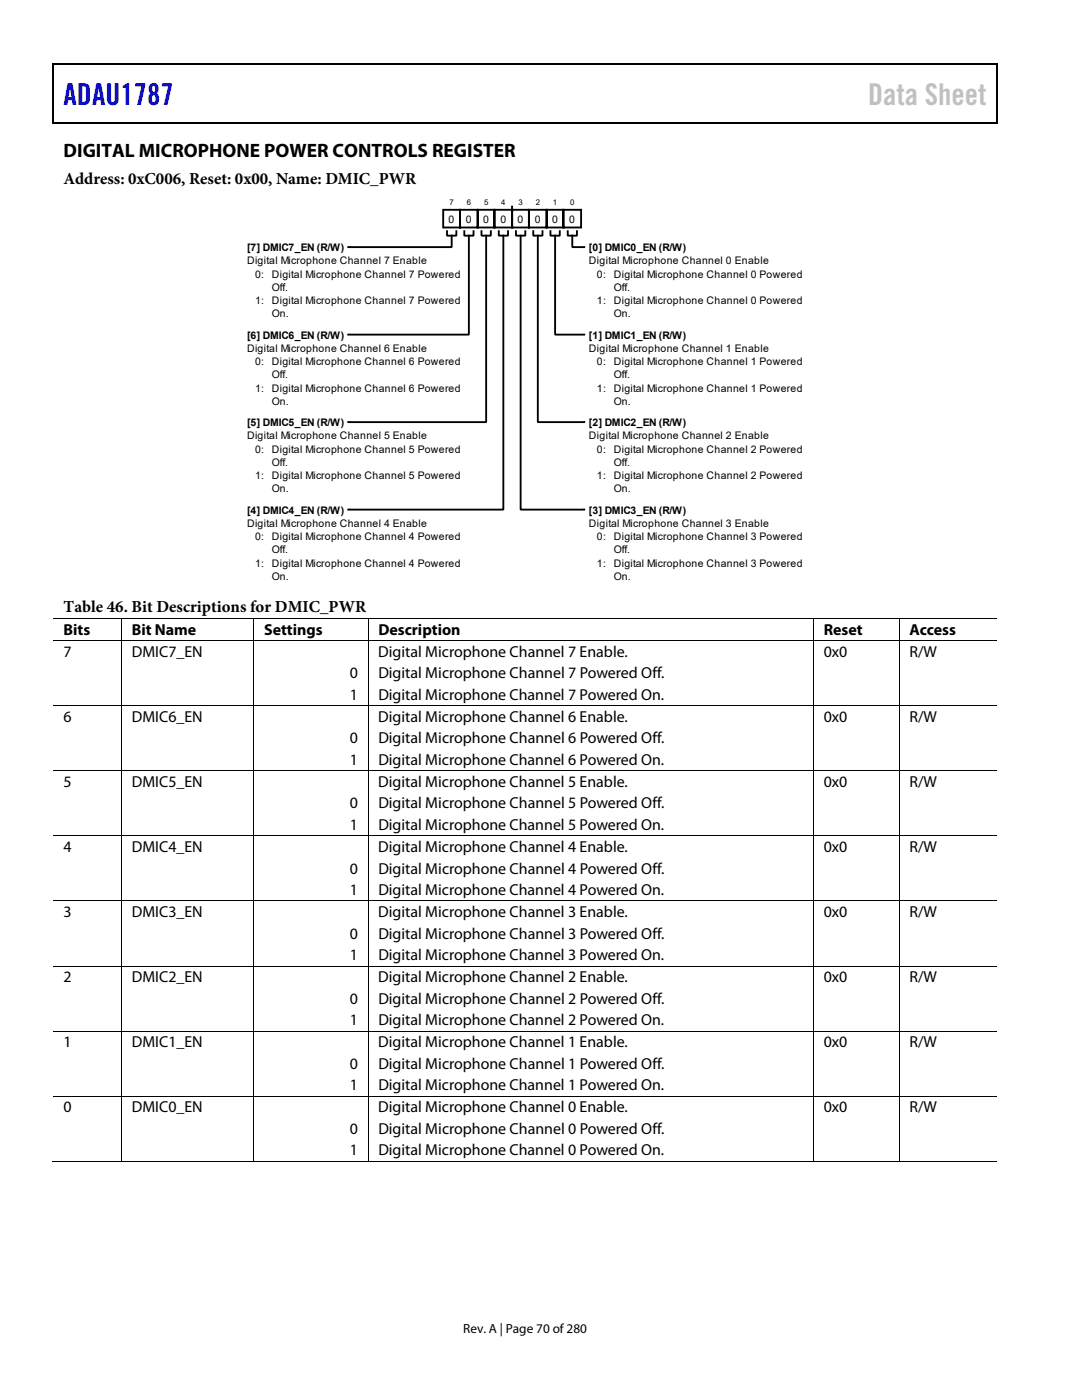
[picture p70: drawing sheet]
<svg xmlns="http://www.w3.org/2000/svg" width="216mm" height="279mm" viewBox="0 0 216 279" stroke-linecap="round" stroke-linejoin="round" font-family="sans-serif">
<defs><g id="words">
<text font-size="6" fill="#00f" x="12.7" y="21">ADAU1787</text>
<text font-size="6" fill="#c0c0c0" x="173.2" y="21">Data Sheet</text>
<text font-size="3.9" x="12.7" y="31.3">DIGITAL MICROPHONE POWER CONTROLS REGISTER</text>
<g font-size="3.3">
<text x="12.7" y="36.8">Address: 0xC006, Reset: 0x00, Name: DMIC_PWR</text>
<text x="12.7" y="122.2">Table 46. Bit Descriptions for DMIC_PWR</text>
</g>
<g font-size="3.2">
<text x="12.7" y="126.7">Bits</text>
<text x="12.7" y="131.1">7</text>
<text x="26.3" y="131.1">DMIC7_EN</text>
<text x="26.3" y="126.7">Bit Name</text>
<text x="52.7" y="126.7">Settings</text>
<text x="75.5" y="131.1">Digital Microphone Channel 7 Enable.</text>
<text x="75.5" y="126.7">Description</text>
<text x="164.4" y="126.7">Reset</text>
<text x="164.4" y="131.1">0x0</text>
<text x="181.5" y="126.7">Access</text>
<text x="181.5" y="131.1">R/W</text>
<text x="69.8" y="135.4">0</text>
<text x="75.5" y="135.4">Digital Microphone Channel 7 Powered Off.</text>
<text x="69.8" y="139.7">1</text>
<text x="75.5" y="139.7">Digital Microphone Channel 7 Powered On.</text>
<text x="12.7" y="144.1">6</text>
<text x="26.3" y="144.1">DMIC6_EN</text>
<text x="69.8" y="148.4">0</text>
<text x="75.5" y="144.1">Digital Microphone Channel 6 Enable.</text>
<text x="75.5" y="148.4">Digital Microphone Channel 6 Powered Off.</text>
<text x="164.4" y="144.1">0x0</text>
<text x="181.5" y="144.1">R/W</text>
<text x="69.8" y="152.7">1</text>
<text x="75.5" y="152.7">Digital Microphone Channel 6 Powered On.</text>
<text x="12.7" y="157">5</text>
<text x="26.3" y="157">DMIC5_EN</text>
<text x="69.8" y="161.3">0</text>
<text x="75.5" y="157">Digital Microphone Channel 5 Enable.</text>
<text x="75.5" y="161.3">Digital Microphone Channel 5 Powered Off.</text>
<text x="164.4" y="157">0x0</text>
<text x="181.5" y="157">R/W</text>
<text x="69.8" y="165.6">1</text>
<text x="75.5" y="165.6">Digital Microphone Channel 5 Powered On.</text>
<text x="12.7" y="170">4</text>
<text x="26.3" y="170">DMIC4_EN</text>
<text x="75.5" y="170">Digital Microphone Channel 4 Enable.</text>
<text x="164.4" y="170">0x0</text>
<text x="181.5" y="170">R/W</text>
<text x="69.8" y="178.6">1</text>
<text x="69.8" y="174.3">0</text>
<text x="75.5" y="178.6">Digital Microphone Channel 4 Powered On.</text>
<text x="75.5" y="174.3">Digital Microphone Channel 4 Powered Off.</text>
<text x="12.7" y="183">3</text>
<text x="26.3" y="183">DMIC3_EN</text>
<text x="75.5" y="183">Digital Microphone Channel 3 Enable.</text>
<text x="164.4" y="183">0x0</text>
<text x="181.5" y="183">R/W</text>
<text x="69.8" y="191.6">1</text>
<text x="69.8" y="187.3">0</text>
<text x="75.5" y="191.6">Digital Microphone Channel 3 Powered On.</text>
<text x="75.5" y="187.3">Digital Microphone Channel 3 Powered Off.</text>
<text x="12.7" y="196">2</text>
<text x="26.3" y="196">DMIC2_EN</text>
<text x="75.5" y="196">Digital Microphone Channel 2 Enable.</text>
<text x="164.4" y="196">0x0</text>
<text x="181.5" y="196">R/W</text>
<text x="69.8" y="200.3">0</text>
<text x="75.5" y="200.3">Digital Microphone Channel 2 Powered Off.</text>
<text x="12.7" y="209">1</text>
<text x="26.3" y="209">DMIC1_EN</text>
<text x="69.8" y="204.6">1</text>
<text x="75.5" y="209">Digital Microphone Channel 1 Enable.</text>
<text x="75.5" y="204.6">Digital Microphone Channel 2 Powered On.</text>
<text x="164.4" y="209">0x0</text>
<text x="181.5" y="209">R/W</text>
<text x="69.8" y="213.3">0</text>
<text x="75.5" y="213.3">Digital Microphone Channel 1 Powered Off.</text>
<text x="12.7" y="221.9">0</text>
<text x="26.3" y="221.9">DMIC0_EN</text>
<text x="69.8" y="217.6">1</text>
<text x="75.5" y="221.9">Digital Microphone Channel 0 Enable.</text>
<text x="75.5" y="217.6">Digital Microphone Channel 1 Powered On.</text>
<text x="164.4" y="221.9">0x0</text>
<text x="181.5" y="221.9">R/W</text>
<text x="69.8" y="226.2">0</text>
<text x="75.5" y="226.2">Digital Microphone Channel 0 Powered Off.</text>
<text x="69.8" y="230.5">1</text>
<text x="75.5" y="230.5">Digital Microphone Channel 0 Powered On.</text>
</g>
<text font-size="2.6" x="92.4" y="266">Rev. A | Page 70 of 280</text>
<g font-size="2.1">
<text x="89.5" y="44.4">0</text>
<text x="93" y="44.4">0</text>
<text x="96.4" y="44.4">0</text>
<text x="99.8" y="44.4">0</text>
<text x="103.3" y="44.4">0</text>
<text x="106.7" y="44.4">0</text>
<text x="110.2" y="44.4">0</text>
<text x="113.6" y="44.4">0</text>
<text x="49.3" y="52.8">Digital Microphone Channel 7 Enable</text>
<text x="49.3" y="50.1">[7] DMIC7_EN (R/W)</text>
<text x="117.5" y="50.1">[0] DMIC0_EN (R/W)</text>
<text x="117.5" y="52.8">Digital Microphone Channel 0 Enable</text>
<text x="50.9" y="55.4">0:</text>
<text x="54.2" y="58.1">Off.</text>
<text x="54.2" y="55.4">Digital Microphone Channel 7 Powered</text>
<text x="119.1" y="55.4">0:</text>
<text x="122.5" y="58.1">Off.</text>
<text x="122.5" y="55.4">Digital Microphone Channel 0 Powered</text>
<text x="50.9" y="60.7">1:</text>
<text x="54.2" y="63.4">On.</text>
<text x="54.2" y="60.7">Digital Microphone Channel 7 Powered</text>
<text x="119.1" y="60.7">1:</text>
<text x="122.5" y="63.4">On.</text>
<text x="122.5" y="60.7">Digital Microphone Channel 0 Powered</text>
<text x="49.3" y="70.2">Digital Microphone Channel 6 Enable</text>
<text x="49.3" y="67.6">[6] DMIC6_EN (R/W)</text>
<text x="117.5" y="67.6">[1] DMIC1_EN (R/W)</text>
<text x="117.5" y="70.2">Digital Microphone Channel 1 Enable</text>
<text x="50.9" y="72.9">0:</text>
<text x="54.2" y="75.5">Off.</text>
<text x="54.2" y="72.9">Digital Microphone Channel 6 Powered</text>
<text x="119.1" y="72.9">0:</text>
<text x="122.5" y="75.5">Off.</text>
<text x="122.5" y="72.9">Digital Microphone Channel 1 Powered</text>
<text x="50.9" y="78.2">1:</text>
<text x="54.2" y="80.8">On.</text>
<text x="54.2" y="78.2">Digital Microphone Channel 6 Powered</text>
<text x="119.1" y="78.2">1:</text>
<text x="122.5" y="80.8">On.</text>
<text x="122.5" y="78.2">Digital Microphone Channel 1 Powered</text>
<text x="49.3" y="87.7">Digital Microphone Channel 5 Enable</text>
<text x="49.3" y="85">[5] DMIC5_EN (R/W)</text>
<text x="117.5" y="85">[2] DMIC2_EN (R/W)</text>
<text x="117.5" y="87.7">Digital Microphone Channel 2 Enable</text>
<text x="50.9" y="95.6">1:</text>
<text x="50.9" y="90.3">0:</text>
<text x="54.2" y="95.6">Digital Microphone Channel 5 Powered</text>
<text x="54.2" y="93">Off.</text>
<text x="54.2" y="90.3">Digital Microphone Channel 5 Powered</text>
<text x="119.1" y="95.6">1:</text>
<text x="119.1" y="90.3">0:</text>
<text x="122.5" y="95.6">Digital Microphone Channel 2 Powered</text>
<text x="122.5" y="93">Off.</text>
<text x="122.5" y="90.3">Digital Microphone Channel 2 Powered</text>
<text x="54.2" y="98.3">On.</text>
<text x="122.5" y="98.3">On.</text>
<text x="49.3" y="105.2">Digital Microphone Channel 4 Enable</text>
<text x="49.3" y="102.5">[4] DMIC4_EN (R/W)</text>
<text x="50.9" y="107.8">0:</text>
<text x="54.2" y="107.8">Digital Microphone Channel 4 Powered</text>
<text x="117.5" y="102.5">[3] DMIC3_EN (R/W)</text>
<text x="117.5" y="105.2">Digital Microphone Channel 3 Enable</text>
<text x="119.1" y="107.8">0:</text>
<text x="122.5" y="107.8">Digital Microphone Channel 3 Powered</text>
<text x="50.9" y="113.1">1:</text>
<text x="54.2" y="113.1">Digital Microphone Channel 4 Powered</text>
<text x="54.2" y="110.4">Off.</text>
<text x="119.1" y="113.1">1:</text>
<text x="122.5" y="113.1">Digital Microphone Channel 3 Powered</text>
<text x="122.5" y="110.4">Off.</text>
<text x="54.2" y="115.7">On.</text>
<text x="122.5" y="115.7">On.</text>
</g>
<g font-size="1.6">
<text x="89.7" y="41">7</text>
<text x="93.1" y="41">6</text>
<text x="96.6" y="41">5</text>
<text x="100" y="41">4</text>
<text x="103.5" y="41">3</text>
<text x="106.9" y="41">2</text>
<text x="110.3" y="41">1</text>
<text x="113.8" y="41">0</text>
</g>
</g></defs>
<path d="M10.5 12.7h.3v1h-.3zM198.8 12.7h.2v1h-.2zM198.8 12.7h.2v.3h-.2zM198.8 24.4h.2v.3h-.2z" fill="#000"/>
<path d="M10.5 12.8h188.3M10.7 13.7v11M198.9 13.7v11M10.5 24.5h188.3" fill="none" stroke="#000" stroke-width=".25"/>
<g fill="none" stroke="#000" stroke-width=".37">
<path d="M88.4 41.9h3.4v3.5h-3.4zM89.2 46.1v.9h1.9v-.9M90.1 47v2.3h-20.6M91.8 41.9h3.5v3.5h-3.5zM92.6 46.1v.9h1.9v-.9M93.6 47v19.8h-24.1M95.3 41.9h3.4v3.5h-3.4zM96.1 46.1v.9h1.8v-.9M97 47v37.2h-27.5M98.7 41.9h3.5v3.5h-3.5zM99.5 46.1v.9h1.9v-.9M100.4 47v54.7h-30.9"/>
<path d="M102.2 41.2v.7M102.2 41.9h3.3v3.5h-3.3zM103 46.1v.9h1.8v-.9M103.9 47v54.7h12.6M105.5 41.9h3.6v3.5h-3.6zM106.4 46.1v.9h1.8v-.9M107.3 47v37.2h9.2M109.1 41.9h3.3v3.5h-3.3zM109.8 46.1v.9h1.9v-.9M110.8 47v19.8h5.7M112.4 41.9h3.6v3.5h-3.6zM113.3 46.1v.9h1.8v-.9"/>
<path d="M114.2 47v2.3h2.3"/>
</g>
<g fill="none" stroke="#000" stroke-width=".2">
<path d="M69.6 49.3h.1M116.5 49.3h.1M69.6 66.7h.1M116.5 66.7h.1M69.6 84.2h.1M116.5 84.2h.1M69.6 101.6h.1M116.5 101.6h.1M10.7 123.4h188.2M10.7 127.9h188.2M24.3 123.5v4.3M24.3 127.9v12.9"/>
<path d="M50.7 123.5v4.3M50.7 127.9v12.9M73.5 123.5v4.3M73.5 127.9v12.9M162.3 123.5v4.3M162.3 127.9v12.9M179.5 123.5v4.3M179.5 127.9v12.9M10.7 140.9h188.2M10.7 153.8h188.2M24.3 140.9v12.9M24.3 153.9v12.9"/>
<path d="M50.7 140.9v12.9M50.7 153.9v12.9M73.5 140.9v12.9M73.5 153.9v12.9M162.3 140.9v12.9M162.3 153.9v12.9M179.5 140.9v12.9M179.5 153.9v12.9M10.7 166.8h188.2M10.7 179.8h188.2M24.3 166.9v12.8M24.3 179.8v12.9"/>
<path d="M50.7 166.9v12.8M50.7 179.8v12.9M73.5 166.9v12.8M73.5 179.8v12.9M162.3 166.9v12.8M162.3 179.8v12.9M179.5 166.9v12.8M179.5 179.8v12.9M10.7 192.8h188.2M24.3 192.8v12.9M50.7 192.8v12.9M73.5 192.8v12.9"/>
<path d="M162.3 192.8v12.9M179.5 192.8v12.9M10.7 205.8h188.2M10.7 218.7h188.2M24.3 205.8v12.9M24.3 218.8v13M50.7 205.8v12.9M50.7 218.8v13M73.5 205.8v12.9M73.5 218.8v13M162.3 205.8v12.9M162.3 218.8v13"/>
<path d="M179.5 205.8v12.9M179.5 218.8v13M10.4 231.7h13.9M24.3 231.7h26.3M50.7 231.7h22.7M73.5 231.7h88.8M162.4 231.7h17M179.5 231.7h19.4"/>
</g>
<use href="#words"/>
</svg>
